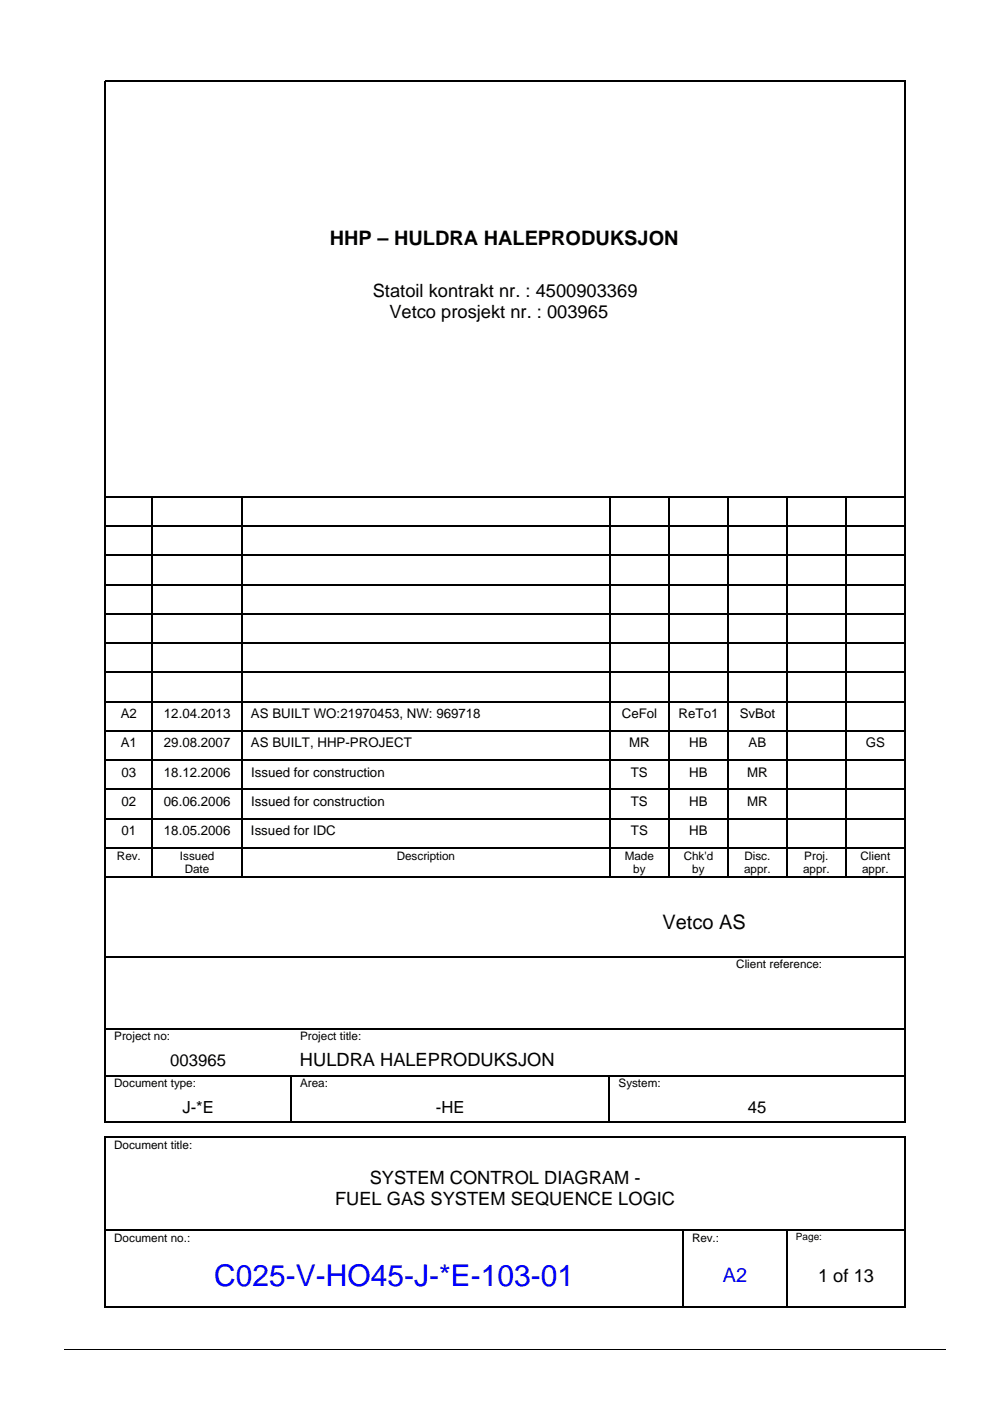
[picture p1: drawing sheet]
<svg xmlns="http://www.w3.org/2000/svg" width="210mm" height="297mm" viewBox="0 0 210 297" stroke-linecap="round" stroke-linejoin="round" font-family="sans-serif">
<defs><g id="words">
<text font-size="6.3" fill="#00f" x="45.4" y="272.7">C025-V-HO45-J-*E-103-01</text>
<g font-size="4.2">
<text x="69.9" y="51.9">HHP – HULDRA HALEPRODUKSJON</text>
<text x="140.5" y="197.1">Vetco AS</text>
</g>
<text font-size="4.2" fill="#00f" x="153.2" y="271.9">A2</text>
<g font-size="3.9">
<text x="79" y="63">Statoil kontrakt nr. : 4500903369</text>
<text x="82.6" y="67.4">Vetco prosjekt nr. : 003965</text>
<text x="63.6" y="226.1">HULDRA HALEPRODUKSJON</text>
<text x="78.4" y="251">SYSTEM CONTROL DIAGRAM -</text>
<text x="71.1" y="255.4">FUEL GAS SYSTEM SEQUENCE LOGIC</text>
<text x="173.4" y="271.8">1 of 13</text>
</g>
<g font-size="3.5">
<text x="36.1" y="226">003965</text>
<text x="38.7" y="235.9">J-*E</text>
<text x="92.4" y="235.9">-HE</text>
<text x="158.6" y="235.9">45</text>
</g>
<g font-size="2.8">
<text x="25.6" y="152.2">A2</text>
<text x="34.8" y="152.2">12.04.2013</text>
<text x="53.2" y="152.2">AS BUILT WO:21970453, NW: 969718</text>
<text x="131.8" y="152.2">CeFol</text>
<text x="143.9" y="152.2">ReTo1</text>
<text x="156.8" y="152.2">SvBot</text>
<text x="25.6" y="158.4">A1</text>
<text x="34.8" y="158.4">29.08.2007</text>
<text x="53.2" y="158.4">AS BUILT, HHP-PROJECT</text>
<text x="133.4" y="158.4">MR</text>
<text x="146.1" y="158.4">HB</text>
<text x="158.7" y="158.4">AB</text>
<text x="183.6" y="158.4">GS</text>
<text x="25.7" y="164.6">03</text>
<text x="34.8" y="164.6">18.12.2006</text>
<text x="53.2" y="164.6">Issued for construction</text>
<text x="133.8" y="164.6">TS</text>
<text x="146.1" y="164.6">HB</text>
<text x="158.4" y="164.6">MR</text>
<text x="25.7" y="170.8">02</text>
<text x="34.8" y="170.8">06.06.2006</text>
<text x="53.2" y="170.8">Issued for construction</text>
<text x="133.8" y="170.8">TS</text>
<text x="146.1" y="170.8">HB</text>
<text x="158.4" y="170.8">MR</text>
<text x="25.7" y="177">01</text>
<text x="34.8" y="177">18.05.2006</text>
<text x="53.2" y="177">Issued for IDC</text>
<text x="133.8" y="177">TS</text>
<text x="146.1" y="177">HB</text>
</g>
<g font-size="2.5">
<text x="24.8" y="182.2">Rev.</text>
<text x="38.2" y="182.2">Issued</text>
<text x="39.2" y="185.1">Date</text>
<text x="84.1" y="182.2">Description</text>
<text x="132.5" y="182.2">Made</text>
<text x="134.3" y="185.1">by</text>
<text x="145" y="182.2">Chk'd</text>
<text x="146.8" y="185.1">by</text>
<text x="157.8" y="185.1">appr.</text>
<text x="157.8" y="182.2">Disc.</text>
<text x="170.3" y="185.1">appr.</text>
<text x="170.5" y="182.2">Proj.</text>
<text x="182.4" y="182.2">Client</text>
<text x="182.8" y="185.1">appr.</text>
<text x="156.1" y="205.3">Client reference:</text>
<text x="24.2" y="220.6">Project no:</text>
<text x="63.6" y="220.6">Project title:</text>
<text x="24.2" y="230.5">Document type:</text>
<text x="63.6" y="230.5">Area:</text>
<text x="131.2" y="230.5">System:</text>
<text x="24.2" y="243.5">Document title:</text>
<text x="24.2" y="263.3">Document no.:</text>
<text x="146.7" y="263.3">Rev.:</text>
</g>
<text font-size="2.1" x="168.8" y="263">Page:</text>
</g></defs>
<path d="M13.7 286.2h186.8" fill="none" stroke="#000" stroke-width=".21"/>
<g fill="#000">
<path d="M22.2 17.1h.2v.3h-.2zM191.7 17.1h.3v.3h-.3zM22.2 105.2h.2v.3h-.2zM22.2 111.4h.2v.3h-.2zM22.2 117.6h.2v.3h-.2zM32.2 105.2h.2v.3h-.2zM32.2 111.4h.2v.3h-.2zM32.2 117.6h.2v.3h-.2zM51.2 105.2h.2v.3h-.2zM51.2 111.4h.2v.3h-.2zM51.2 117.6h.2v.3h-.2zM129.2 105.2h.3v.3h-.3z"/>
<path d="M129.2 111.4h.3v.3h-.3zM129.2 117.6h.3v.3h-.3zM141.7 105.2h.3v.3h-.3zM141.7 111.4h.3v.3h-.3zM141.7 117.6h.3v.3h-.3zM154.2 105.2h.3v.3h-.3zM154.2 111.4h.3v.3h-.3zM154.2 117.6h.3v.3h-.3zM166.7 105.2h.3v.3h-.3zM166.7 111.4h.3v.3h-.3zM166.7 117.6h.3v.3h-.3zM179.2 105.2h.3v.3h-.3z"/>
<path d="M179.2 111.4h.3v.3h-.3zM179.2 117.6h.3v.3h-.3zM191.7 105.2h.3v.3h-.3zM191.7 111.4h.3v.3h-.3zM191.7 117.6h.3v.3h-.3zM22.2 123.8h.2v.3h-.2zM22.2 130h.2v.3h-.2zM22.2 136.2h.2v.3h-.2zM32.2 123.8h.2v.3h-.2zM32.2 130h.2v.3h-.2zM32.2 136.2h.2v.3h-.2zM51.2 123.8h.2v.3h-.2z"/>
<path d="M51.2 130h.2v.3h-.2zM51.2 136.2h.2v.3h-.2zM129.2 123.8h.3v.3h-.3zM129.2 130h.3v.3h-.3zM129.2 136.2h.3v.3h-.3zM141.7 123.8h.3v.3h-.3zM141.7 130h.3v.3h-.3zM141.7 136.2h.3v.3h-.3zM154.2 123.8h.3v.3h-.3zM154.2 130h.3v.3h-.3zM154.2 136.2h.3v.3h-.3zM166.7 123.8h.3v.3h-.3z"/>
<path d="M166.7 130h.3v.3h-.3zM166.7 136.2h.3v.3h-.3zM179.2 123.8h.3v.3h-.3zM179.2 130h.3v.3h-.3zM179.2 136.2h.3v.3h-.3zM191.7 123.8h.3v.3h-.3zM191.7 130h.3v.3h-.3zM191.7 136.2h.3v.3h-.3zM22.2 142.5h.2v.2h-.2zM22.2 148.7h.2v.2h-.2zM22.2 154.9h.2v.2h-.2zM32.2 142.5h.2v.2h-.2z"/>
<path d="M32.2 148.7h.2v.2h-.2zM32.2 154.9h.2v.2h-.2zM51.2 142.5h.2v.2h-.2zM51.2 148.7h.2v.2h-.2zM51.2 154.9h.2v.2h-.2zM129.2 142.5h.3v.2h-.3zM129.2 148.7h.3v.2h-.3zM129.2 154.9h.3v.2h-.3zM141.7 142.5h.3v.2h-.3zM141.7 148.7h.3v.2h-.3zM141.7 154.9h.3v.2h-.3zM154.2 142.5h.3v.2h-.3z"/>
<path d="M154.2 148.7h.3v.2h-.3zM154.2 154.9h.3v.2h-.3zM166.7 142.5h.3v.2h-.3zM166.7 148.7h.3v.2h-.3zM166.7 154.9h.3v.2h-.3zM179.2 142.5h.3v.2h-.3zM179.2 148.7h.3v.2h-.3zM179.2 154.9h.3v.2h-.3zM191.7 142.5h.3v.2h-.3zM191.7 148.7h.3v.2h-.3zM191.7 154.9h.3v.2h-.3zM22.2 161.1h.2v.2h-.2z"/>
<path d="M22.2 167.3h.2v.2h-.2zM22.2 173.5h.2v.2h-.2zM22.2 179.7h.2v.2h-.2zM32.2 161.1h.2v.2h-.2zM32.2 167.3h.2v.2h-.2zM32.2 173.5h.2v.2h-.2zM32.2 179.7h.2v.2h-.2zM51.2 161.1h.2v.2h-.2zM51.2 167.3h.2v.2h-.2zM51.2 173.5h.2v.2h-.2zM51.2 179.7h.2v.2h-.2zM129.2 161.1h.3v.2h-.3z"/>
<path d="M129.2 167.3h.3v.2h-.3zM129.2 173.5h.3v.2h-.3zM129.2 179.7h.3v.2h-.3zM141.7 161.1h.3v.2h-.3zM141.7 167.3h.3v.2h-.3zM141.7 173.5h.3v.2h-.3zM141.7 179.7h.3v.2h-.3zM154.2 161.1h.3v.2h-.3zM154.2 167.3h.3v.2h-.3zM154.2 173.5h.3v.2h-.3zM154.2 179.7h.3v.2h-.3zM166.7 161.1h.3v.2h-.3z"/>
<path d="M166.7 167.3h.3v.2h-.3zM166.7 173.5h.3v.2h-.3zM166.7 179.7h.3v.2h-.3zM179.2 161.1h.3v.2h-.3zM179.2 167.3h.3v.2h-.3zM179.2 173.5h.3v.2h-.3zM179.2 179.7h.3v.2h-.3zM191.7 161.1h.3v.2h-.3zM191.7 167.3h.3v.2h-.3zM191.7 173.5h.3v.2h-.3zM191.7 179.7h.3v.2h-.3zM22.2 185.9h.2v.2h-.2z"/>
<path d="M191.7 185.9h.3v.2h-.3zM22.2 202.7h.2v.3h-.2zM22.2 218h.2v.3h-.2zM191.7 202.7h.3v.3h-.3zM191.7 218h.3v.3h-.3zM22.2 227.9h.2v.3h-.2zM22.2 237.8h.2v.3h-.2zM61.6 227.9h.2v.3h-.2zM129.1 227.9h.2v.3h-.2zM191.7 227.9h.3v.3h-.3zM191.7 237.8h.3v.3h-.3zM22.2 241h.2v.2h-.2z"/>
<path d="M191.7 241h.3v.2h-.3zM22.2 260.7h.2v.3h-.2zM144.7 260.7h.2v.3h-.2zM166.7 260.7h.3v.3h-.3zM191.7 260.7h.3v.3h-.3zM191.7 277h.3v.2h-.3z"/>
</g>
<g fill="none" stroke="#000" stroke-width=".25">
<path d="M22.2 17.3h169.5M22.3 17.4v87.8M191.9 17.4v87.8M22.3 105.5v5.9M22.3 111.7v5.9M22.3 117.9v5.9M22.4 105.3h9.8M22.4 111.6h9.8M22.4 117.8h9.8M32.3 105.5v5.9M32.3 111.7v5.9M32.3 117.9v5.9"/>
<path d="M32.4 105.3h18.8M32.4 111.6h18.8M32.4 117.8h18.8M51.3 105.5v5.9M51.3 111.7v5.9M51.3 117.9v5.9M51.4 105.3h77.8M51.4 111.6h77.8M51.4 117.8h77.8M129.3 105.5v5.9M129.3 111.7v5.9M129.3 117.9v5.9"/>
<path d="M129.5 105.3h12.2M129.5 111.6h12.2M129.5 117.8h12.2M141.8 105.5v5.9M141.8 111.7v5.9M141.8 117.9v5.9M142 105.3h12.2M142 111.6h12.2M142 117.8h12.2M154.3 105.5v5.9M154.3 111.7v5.9M154.3 117.9v5.9"/>
<path d="M154.5 105.3h12.2M154.5 111.6h12.2M154.5 117.8h12.2M166.9 105.5v5.9M166.9 111.7v5.9M166.9 117.9v5.9M167 105.3h12.2M167 111.6h12.2M167 117.8h12.2M179.3 105.5v5.9M179.3 111.7v5.9M179.3 117.9v5.9"/>
<path d="M179.5 105.3h12.2M179.5 111.6h12.2M179.5 117.8h12.2M191.9 105.5v5.9M191.9 111.7v5.9M191.9 117.9v5.9M22.3 124.1v5.9M22.3 130.3v5.9M22.3 136.5v6M22.4 124h9.8M22.4 130.2h9.8M22.4 136.4h9.8"/>
<path d="M32.3 124.1v5.9M32.3 130.3v5.9M32.3 136.5v6M32.4 124h18.8M32.4 130.2h18.8M32.4 136.4h18.8M51.3 124.1v5.9M51.3 130.3v5.9M51.3 136.5v6M51.4 124h77.8M51.4 130.2h77.8M51.4 136.4h77.8"/>
<path d="M129.3 124.1v5.9M129.3 130.3v5.9M129.3 136.5v6M129.5 124h12.2M129.5 130.2h12.2M129.5 136.4h12.2M141.8 124.1v5.9M141.8 130.3v5.9M141.8 136.5v6M142 124h12.2M142 130.2h12.2M142 136.4h12.2"/>
<path d="M154.3 124.1v5.9M154.3 130.3v5.9M154.3 136.5v6M154.5 124h12.2M154.5 130.2h12.2M154.5 136.4h12.2M166.9 124.1v5.9M166.9 130.3v5.9M166.9 136.5v6M167 124h12.2M167 130.2h12.2M167 136.4h12.2"/>
<path d="M179.3 124.1v5.9M179.3 130.3v5.9M179.3 136.5v6M179.5 124h12.2M179.5 130.2h12.2M179.5 136.4h12.2M191.9 124.1v5.9M191.9 130.3v5.9M191.9 136.5v6M22.3 142.7v6M22.3 148.9v6M22.3 155.1v6"/>
<path d="M22.4 142.6h9.8M22.4 148.8h9.8M22.4 155h9.8M32.3 142.7v6M32.3 148.9v6M32.3 155.1v6M32.4 142.6h18.8M32.4 148.8h18.8M32.4 155h18.8M51.3 142.7v6M51.3 148.9v6M51.3 155.1v6"/>
<path d="M51.4 142.6h77.8M51.4 148.8h77.8M51.4 155h77.8M129.3 142.7v6M129.3 148.9v6M129.3 155.1v6M129.5 142.6h12.2M129.5 148.8h12.2M129.5 155h12.2M141.8 142.7v6M141.8 148.9v6M141.8 155.1v6"/>
<path d="M142 142.6h12.2M142 148.8h12.2M142 155h12.2M154.3 142.7v6M154.3 148.9v6M154.3 155.1v6M154.5 142.6h12.2M154.5 148.8h12.2M154.5 155h12.2M166.9 142.7v6M166.9 148.9v6M166.9 155.1v6"/>
<path d="M167 142.6h12.2M167 148.8h12.2M167 155h12.2M179.3 142.7v6M179.3 148.9v6M179.3 155.1v6M179.5 142.6h12.2M179.5 148.8h12.2M179.5 155h12.2M191.9 142.7v6M191.9 148.9v6M191.9 155.1v6"/>
<path d="M22.3 161.3v6M22.3 167.5v6M22.3 173.7v6M22.3 179.9v6M22.4 161.2h9.8M22.4 167.4h9.8M22.4 173.6h9.8M22.4 179.8h9.8M32.3 161.3v6M32.3 167.5v6M32.3 173.7v6M32.3 179.9v6"/>
<path d="M32.4 161.2h18.8M32.4 167.4h18.8M32.4 173.6h18.8M32.4 179.8h18.8M51.3 161.3v6M51.3 167.5v6M51.3 173.7v6M51.3 179.9v6M51.4 161.2h77.8M51.4 167.4h77.8M51.4 173.6h77.8M51.4 179.8h77.8"/>
<path d="M129.3 161.3v6M129.3 167.5v6M129.3 173.7v6M129.3 179.9v6M129.5 161.2h12.2M129.5 167.4h12.2M129.5 173.6h12.2M129.5 179.8h12.2M141.8 161.3v6M141.8 167.5v6M141.8 173.7v6M141.8 179.9v6"/>
<path d="M142 161.2h12.2M142 167.4h12.2M142 173.6h12.2M142 179.8h12.2M154.3 161.3v6M154.3 167.5v6M154.3 173.7v6M154.3 179.9v6M154.5 161.2h12.2M154.5 167.4h12.2M154.5 173.6h12.2M154.5 179.8h12.2"/>
<path d="M166.9 161.3v6M166.9 167.5v6M166.9 173.7v6M166.9 179.9v6M167 161.2h12.2M167 167.4h12.2M167 173.6h12.2M167 179.8h12.2M179.3 161.3v6M179.3 167.5v6M179.3 173.7v6M179.3 179.9v6"/>
<path d="M179.5 161.2h12.2M179.5 167.4h12.2M179.5 173.6h12.2M179.5 179.8h12.2M191.9 161.3v6M191.9 167.5v6M191.9 173.7v6M191.9 179.9v6M22.3 186.1v16.6M22.4 186h169.3M191.9 186.1v16.6M22.3 203v15"/>
<path d="M22.3 218.3v9.6M22.4 202.9h169.3M22.4 218.1h169.3M191.9 203v15M191.9 218.3v9.6M22.2 237.9h169.8M22.3 228.2v9.6M22.4 228h39.2M61.7 228.2v9.6M61.8 228h67.3M129.2 228.2v9.6M129.3 228h62.4"/>
<path d="M191.9 228.2v9.6M22.2 241.1h169.5M22.3 241.2v19.5M191.9 241.2v19.5M22.2 277.1h122.5M22.3 261v16.2M22.4 260.8h122.3M144.8 261v16.2M144.9 260.8h21.8M144.9 277.1h21.8M166.9 261v16.2M167 260.8h24.7"/>
<path d="M167 277.1h24.7M191.9 261v16.2"/>
</g>
<use href="#words"/>
</svg>
